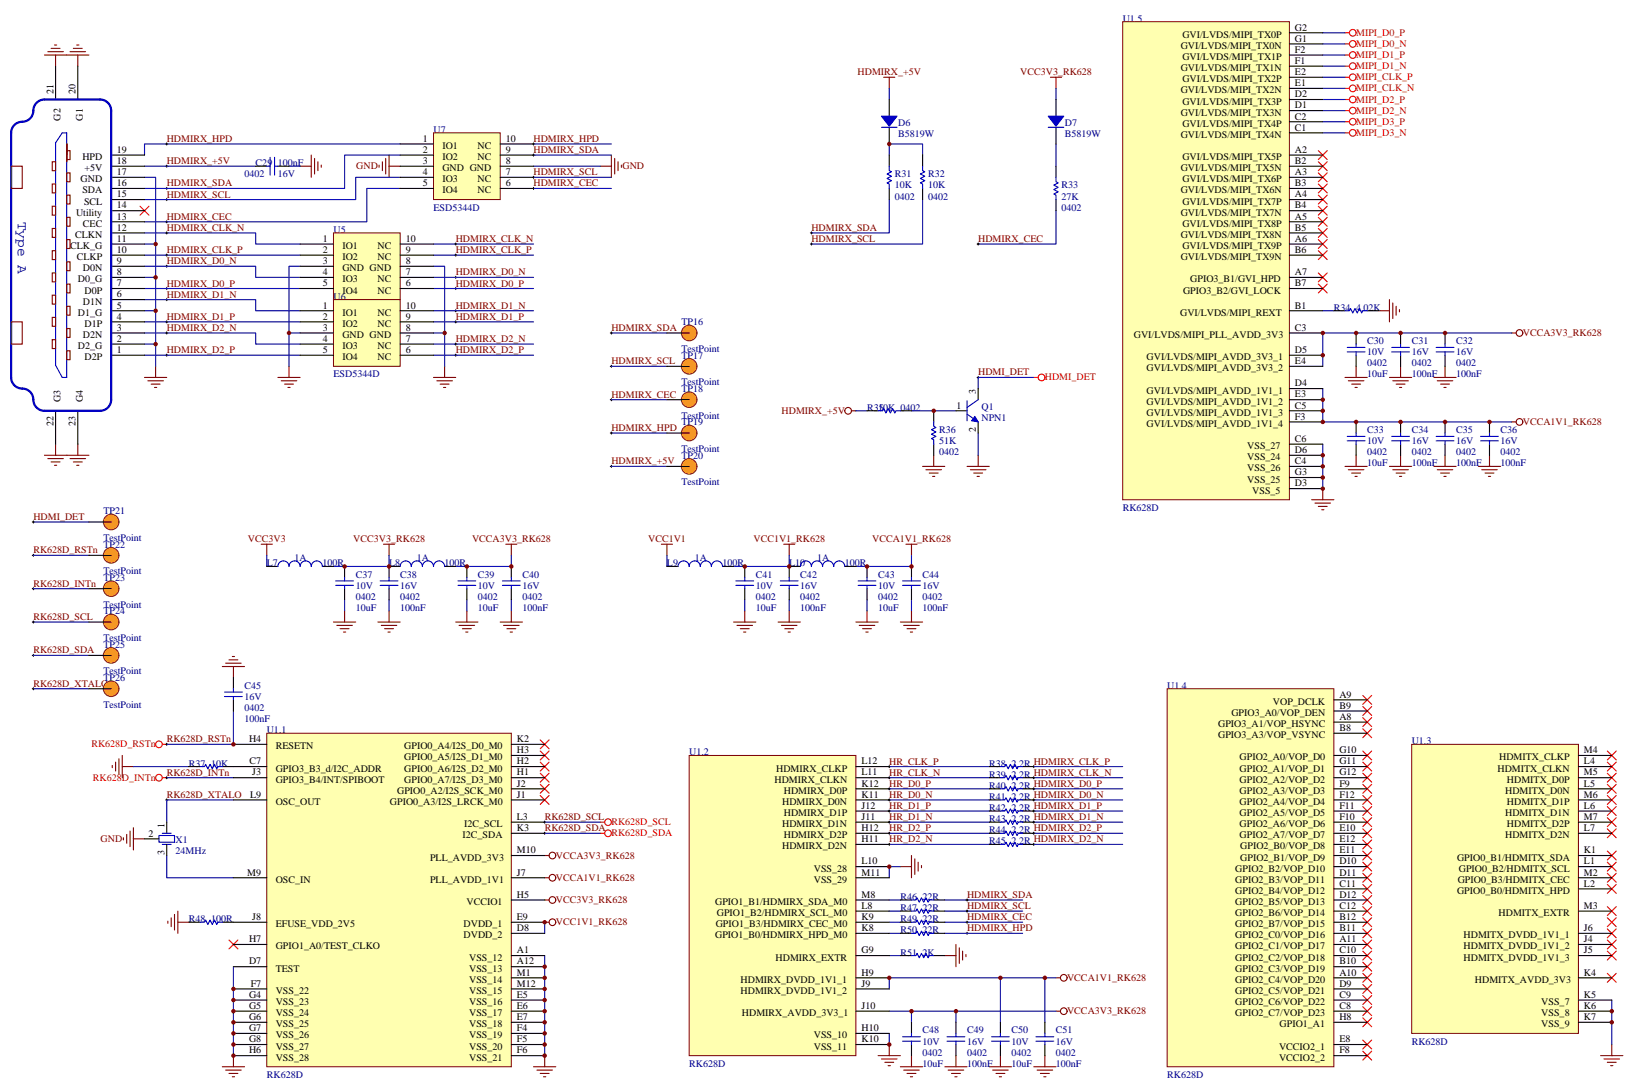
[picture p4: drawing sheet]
<svg xmlns="http://www.w3.org/2000/svg" width="519mm" height="346mm" viewBox="0 0 519 346" stroke-linecap="round" stroke-linejoin="round" font-family="sans-serif">
<defs><g id="words">
<text font-size="4.6" fill="#000080" x="5.6" y="70.4" transform="rotate(90 5.6 70.4)">Type A</text>
<g font-size="3.2" fill="#000080">
<text x="356.3" y="6.9">U1.5</text>
<text x="285" y="40">D6</text>
<text x="338" y="40">D7</text>
<text x="137.6" y="42.2">U7</text>
<text x="285" y="43.6">B5819W</text>
<text x="338" y="43.6">B5819W</text>
<text x="81.1" y="52.7">C29</text>
<text x="88.2" y="52.7">100nF</text>
<text x="77.6" y="56.3">0402</text>
<text x="88.2" y="56.3">16V</text>
<text x="284" y="59.8">10K</text>
<text x="284" y="56.3">R31</text>
<text x="294.6" y="59.8">10K</text>
<text x="294.6" y="56.3">R32</text>
<text x="336.9" y="59.8">R33</text>
<text x="284" y="63.3">0402</text>
<text x="294.6" y="63.3">0402</text>
<text x="336.9" y="63.3">27K</text>
<text x="137.6" y="66.9">ESD5344D</text>
<text x="336.9" y="66.9">0402</text>
<text x="105.8" y="73.9">U5</text>
<text x="105.8" y="95.1">U6</text>
<text x="105.8" y="98.6">ESD5344D</text>
<text x="423.3" y="98.6">R34</text>
<text x="430.4" y="98.6">4.02K</text>
<text x="216.3" y="103.2">TP16</text>
<text x="216.3" y="111.7">TestPoint</text>
<text x="216.3" y="113.8">TP17</text>
<text x="433.9" y="109.2">C30</text>
<text x="433.9" y="112.7">10V</text>
<text x="448" y="109.2">C31</text>
<text x="448" y="112.7">16V</text>
<text x="462.1" y="109.2">C32</text>
<text x="462.1" y="112.7">16V</text>
<text x="105.8" y="119.8">ESD5344D</text>
<text x="433.9" y="119.8">10uF</text>
<text x="433.9" y="116.2">0402</text>
<text x="448" y="119.8">100nF</text>
<text x="448" y="116.2">0402</text>
<text x="462.1" y="119.8">100nF</text>
<text x="462.1" y="116.2">0402</text>
<text x="216.3" y="122.2">TestPoint</text>
<text x="216.3" y="124.4">TP18</text>
<text x="275.2" y="130.4">R35</text>
<text x="278.7" y="130.4">10K 0402</text>
<text x="311.5" y="130">Q1</text>
<text x="216.3" y="132.8">TestPoint</text>
<text x="216.3" y="134.9">TP19</text>
<text x="298.1" y="137.4">R36</text>
<text x="311.5" y="133.5">NPN1</text>
<text x="433.9" y="137.4">C33</text>
<text x="448" y="137.4">C34</text>
<text x="462.1" y="137.4">C35</text>
<text x="476.2" y="137.4">C36</text>
<text x="216.3" y="143.4">TestPoint</text>
<text x="298.1" y="140.9">51K</text>
<text x="433.9" y="140.9">10V</text>
<text x="448" y="140.9">16V</text>
<text x="462.1" y="140.9">16V</text>
<text x="476.2" y="140.9">16V</text>
<text x="216.3" y="145.5">TP20</text>
<text x="298.1" y="144.5">0402</text>
<text x="433.9" y="148">10uF</text>
<text x="433.9" y="144.5">0402</text>
<text x="448" y="148">100nF</text>
<text x="448" y="144.5">0402</text>
<text x="462.1" y="148">100nF</text>
<text x="462.1" y="144.5">0402</text>
<text x="476.2" y="148">100nF</text>
<text x="476.2" y="144.5">0402</text>
<text x="216.3" y="154">TestPoint</text>
<text x="32.8" y="163.2">TP21</text>
<text x="356.3" y="162.1">RK628D</text>
<text x="32.8" y="173.7">TP22</text>
<text x="32.8" y="171.6">TestPoint</text>
<text x="84.7" y="179.7">L7</text>
<text x="93.5" y="178">1A</text>
<text x="102.3" y="179.7">100R</text>
<text x="123.5" y="179.7">L8</text>
<text x="132.3" y="178">1A</text>
<text x="141.1" y="179.7">100R</text>
<text x="211.7" y="179.7">L9</text>
<text x="220.5" y="178">1A</text>
<text x="229.3" y="179.7">100R</text>
<text x="250.5" y="179.7">L10</text>
<text x="259.3" y="178">1A</text>
<text x="268.1" y="179.7">100R</text>
<text x="32.8" y="182.2">TestPoint</text>
<text x="32.8" y="184.3">TP23</text>
<text x="112.9" y="183.3">C37</text>
<text x="127" y="183.3">C38</text>
<text x="151.7" y="183.3">C39</text>
<text x="165.8" y="183.3">C40</text>
<text x="239.9" y="183.3">C41</text>
<text x="254" y="183.3">C42</text>
<text x="278.7" y="183.3">C43</text>
<text x="292.8" y="183.3">C44</text>
<text x="112.9" y="190.3">0402</text>
<text x="112.9" y="186.8">10V</text>
<text x="127" y="190.3">0402</text>
<text x="127" y="186.8">16V</text>
<text x="151.7" y="190.3">0402</text>
<text x="151.7" y="186.8">10V</text>
<text x="165.8" y="190.3">0402</text>
<text x="165.8" y="186.8">16V</text>
<text x="239.9" y="190.3">0402</text>
<text x="239.9" y="186.8">10V</text>
<text x="254" y="190.3">0402</text>
<text x="254" y="186.8">16V</text>
<text x="278.7" y="190.3">0402</text>
<text x="278.7" y="186.8">10V</text>
<text x="292.8" y="190.3">0402</text>
<text x="292.8" y="186.8">16V</text>
<text x="32.8" y="192.8">TestPoint</text>
<text x="32.8" y="194.9">TP24</text>
<text x="112.9" y="193.9">10uF</text>
<text x="127" y="193.9">100nF</text>
<text x="151.7" y="193.9">10uF</text>
<text x="165.8" y="193.9">100nF</text>
<text x="239.9" y="193.9">10uF</text>
<text x="254" y="193.9">100nF</text>
<text x="278.7" y="193.9">10uF</text>
<text x="292.8" y="193.9">100nF</text>
<text x="32.8" y="203.4">TestPoint</text>
<text x="32.8" y="205.5">TP25</text>
<text x="32.8" y="214">TestPoint</text>
<text x="32.8" y="216.1">TP26</text>
<text x="77.6" y="218.5">C45</text>
<text x="370.4" y="218.5">U1.4</text>
<text x="32.8" y="224.5">TestPoint</text>
<text x="77.6" y="225.6">0402</text>
<text x="77.6" y="222.1">16V</text>
<text x="77.6" y="229.1">100nF</text>
<text x="84.7" y="232.7">U1.1</text>
<text x="218.7" y="239.7">U1.2</text>
<text x="448" y="236.2">U1.3</text>
<text x="60" y="243.2">R37</text>
<text x="67" y="243.2">10K</text>
<text x="314" y="243.2">R38</text>
<text x="321" y="243.2">2.2R HDMIRX_CLK_P</text>
<text x="314" y="246.8">R39</text>
<text x="314" y="250.3">R40</text>
<text x="321" y="246.8">2.2R HDMIRX_CLK_N</text>
<text x="321" y="250.3">2.2R HDMIRX_D0_P</text>
<text x="314" y="253.8">R41</text>
<text x="314" y="257.4">R42</text>
<text x="321" y="253.8">2.2R HDMIRX_D0_N</text>
<text x="321" y="257.4">2.2R HDMIRX_D1_P</text>
<text x="314" y="260.9">R43</text>
<text x="321" y="260.9">2.2R HDMIRX_D1_N</text>
<text x="55.7" y="267.6">X1</text>
<text x="314" y="264.4">R44</text>
<text x="314" y="267.9">R45</text>
<text x="321" y="264.4">2.2R HDMIRX_D2_P</text>
<text x="321" y="267.9">2.2R HDMIRX_D2_N</text>
<text x="55.7" y="271.1">24MHz</text>
<text x="285.8" y="285.6">R46</text>
<text x="292.8" y="285.6">22R</text>
<text x="60" y="292.6">R48</text>
<text x="67" y="292.6">100R</text>
<text x="285.8" y="289.1">R47</text>
<text x="285.8" y="292.6">R49</text>
<text x="292.8" y="289.1">22R</text>
<text x="292.8" y="292.6">22R</text>
<text x="285.8" y="296.2">R50</text>
<text x="292.8" y="296.2">22R</text>
<text x="285.8" y="303.2">R51</text>
<text x="292.8" y="303.2">2K</text>
<text x="292.8" y="327.9">C48</text>
<text x="306.9" y="327.9">C49</text>
<text x="321" y="327.9">C50</text>
<text x="335.1" y="327.9">C51</text>
<text x="292.8" y="335">0402</text>
<text x="292.8" y="331.4">10V</text>
<text x="306.9" y="335">0402</text>
<text x="306.9" y="331.4">16V</text>
<text x="321" y="335">0402</text>
<text x="321" y="331.4">10V</text>
<text x="335.1" y="335">0402</text>
<text x="335.1" y="331.4">16V</text>
<text x="448" y="331.4">RK628D</text>
<text x="218.7" y="338.5">RK628D</text>
<text x="292.8" y="338.5">10uF</text>
<text x="306.9" y="338.5">100nF</text>
<text x="321" y="338.5">10uF</text>
<text x="335.1" y="338.5">100nF</text>
<text x="84.7" y="342">RK628D</text>
<text x="370.4" y="342">RK628D</text>
</g>
<g font-size="3.2">
<text x="375.3" y="12">GVI/LVDS/MIPI_TX0P</text>
<text x="411" y="9.7">G2</text>
<text x="374.7" y="15.5">GVI/LVDS/MIPI_TX0N</text>
<text x="411" y="16.8">F2</text>
<text x="411" y="13.2">G1</text>
<text x="374.7" y="22.6">GVI/LVDS/MIPI_TX1N</text>
<text x="375.3" y="19.1">GVI/LVDS/MIPI_TX1P</text>
<text x="411" y="23.8">E2</text>
<text x="411" y="20.3">F1</text>
<text x="16.9" y="29.8" transform="rotate(-90 16.9 29.8)">21</text>
<text x="24" y="29.8" transform="rotate(-90 24 29.8)">20</text>
<text x="374.7" y="29.6">GVI/LVDS/MIPI_TX2N</text>
<text x="375.3" y="26.1">GVI/LVDS/MIPI_TX2P</text>
<text x="411" y="27.3">E1</text>
<text x="375.3" y="33.2">GVI/LVDS/MIPI_TX3P</text>
<text x="411" y="34.4">D1</text>
<text x="411" y="30.9">D2</text>
<text x="19.2" y="38.3" transform="rotate(-90 19.2 38.3)">G2</text>
<text x="26.3" y="38.3" transform="rotate(-90 26.3 38.3)">G1</text>
<text x="374.7" y="36.7">GVI/LVDS/MIPI_TX3N</text>
<text x="375.3" y="40.2">GVI/LVDS/MIPI_TX4P</text>
<text x="411" y="41.5">C1</text>
<text x="411" y="37.9">C2</text>
<text x="134.2" y="45">1</text>
<text x="140.4" y="47.3">IO1</text>
<text x="151.5" y="47.3">NC</text>
<text x="160.5" y="45">10</text>
<text x="374.7" y="43.7">GVI/LVDS/MIPI_TX4N</text>
<text x="26.1" y="50.8">HPD</text>
<text x="37" y="52">18</text>
<text x="37" y="48.5">19</text>
<text x="134.2" y="48.5">2</text>
<text x="134.2" y="52">3</text>
<text x="140.4" y="50.8">IO2</text>
<text x="151.5" y="50.8">NC</text>
<text x="160.5" y="52">8</text>
<text x="160.5" y="48.5">9</text>
<text x="375.3" y="50.8">GVI/LVDS/MIPI_TX5P</text>
<text x="411" y="48.5">A2</text>
<text x="411" y="52">B2</text>
<text x="25.6" y="57.9">GND</text>
<text x="26.8" y="54.3">+5V</text>
<text x="37" y="59.1">16</text>
<text x="37" y="55.6">17</text>
<text x="134.2" y="55.6">4</text>
<text x="134.2" y="59.1">5</text>
<text x="140.4" y="54.3">GND GND</text>
<text x="140.4" y="57.9">IO3</text>
<text x="151.5" y="57.9">NC</text>
<text x="160.5" y="59.1">6</text>
<text x="160.5" y="55.6">7</text>
<text x="374.7" y="54.3">GVI/LVDS/MIPI_TX5N</text>
<text x="375.3" y="57.9">GVI/LVDS/MIPI_TX6P</text>
<text x="411" y="55.6">A3</text>
<text x="411" y="59.1">B3</text>
<text x="26.1" y="61.4">SDA</text>
<text x="26.7" y="64.9">SCL</text>
<text x="37" y="62.6">15</text>
<text x="140.4" y="61.4">IO4</text>
<text x="151.5" y="61.4">NC</text>
<text x="374.7" y="61.4">GVI/LVDS/MIPI_TX6N</text>
<text x="375.3" y="64.9">GVI/LVDS/MIPI_TX7P</text>
<text x="411" y="62.6">A4</text>
<text x="24.1" y="68.4">Utility</text>
<text x="26.3" y="72">CEC</text>
<text x="37" y="69.7">13</text>
<text x="37" y="66.1">14</text>
<text x="374.7" y="68.4">GVI/LVDS/MIPI_TX7N</text>
<text x="375.3" y="72">GVI/LVDS/MIPI_TX8P</text>
<text x="411" y="69.7">A5</text>
<text x="411" y="66.1">B4</text>
<text x="23.9" y="75.5">CLKN</text>
<text x="37" y="76.7">11</text>
<text x="37" y="73.2">12</text>
<text x="102.5" y="76.7">1</text>
<text x="128.8" y="76.7">10</text>
<text x="374.7" y="75.5">GVI/LVDS/MIPI_TX8N</text>
<text x="411" y="76.7">A6</text>
<text x="411" y="73.2">B5</text>
<text x="22.3" y="79">CLK_G</text>
<text x="24.4" y="82.5">CLKP</text>
<text x="37" y="83.8">9</text>
<text x="37" y="80.3">10</text>
<text x="102.5" y="80.3">2</text>
<text x="102.5" y="83.8">3</text>
<text x="108.7" y="79">IO1</text>
<text x="108.7" y="82.5">IO2</text>
<text x="119.8" y="82.5">NC</text>
<text x="119.8" y="79">NC</text>
<text x="128.8" y="83.8">8</text>
<text x="128.8" y="80.3">9</text>
<text x="374.7" y="82.5">GVI/LVDS/MIPI_TX9N</text>
<text x="375.3" y="79">GVI/LVDS/MIPI_TX9P</text>
<text x="411" y="80.3">B6</text>
<text x="24.7" y="89.6">D0_G</text>
<text x="26.3" y="86.1">D0N</text>
<text x="37" y="87.3">8</text>
<text x="102.5" y="87.3">4</text>
<text x="108.7" y="86.1">GND GND</text>
<text x="108.7" y="89.6">IO3</text>
<text x="119.8" y="89.6">NC</text>
<text x="128.8" y="87.3">7</text>
<text x="377.8" y="89.6">GPIO3_B1/GVI_HPD</text>
<text x="411" y="87.3">A7</text>
<text x="26.8" y="93.1">D0P</text>
<text x="37" y="94.4">6</text>
<text x="37" y="90.8">7</text>
<text x="102.5" y="90.8">5</text>
<text x="108.7" y="93.1">IO4</text>
<text x="119.8" y="93.1">NC</text>
<text x="128.8" y="90.8">6</text>
<text x="375.5" y="93.1">GPIO3_B2/GVI_LOCK</text>
<text x="411" y="90.8">B7</text>
<text x="24.7" y="100.2">D1_G</text>
<text x="26.3" y="96.7">D1N</text>
<text x="37" y="101.4">4</text>
<text x="37" y="97.9">5</text>
<text x="102.5" y="97.9">1</text>
<text x="102.5" y="101.4">2</text>
<text x="108.7" y="100.2">IO1</text>
<text x="119.8" y="100.2">NC</text>
<text x="128.8" y="101.4">9</text>
<text x="128.8" y="97.9">10</text>
<text x="374.6" y="100.2">GVI/LVDS/MIPI_REXT</text>
<text x="411" y="97.9">B1</text>
<text x="26.3" y="107.2">D2N</text>
<text x="26.8" y="103.7">D1P</text>
<text x="37" y="105">3</text>
<text x="102.5" y="105">3</text>
<text x="108.7" y="103.7">IO2</text>
<text x="108.7" y="107.2">GND GND</text>
<text x="119.8" y="103.7">NC</text>
<text x="128.8" y="105">8</text>
<text x="359.9" y="107.2">GVI/LVDS/MIPI_PLL_AVDD_3V3</text>
<text x="411" y="105">C3</text>
<text x="24.7" y="110.8">D2_G</text>
<text x="37" y="112">1</text>
<text x="37" y="108.5">2</text>
<text x="102.5" y="108.5">4</text>
<text x="102.5" y="112">5</text>
<text x="108.7" y="110.8">IO3</text>
<text x="119.8" y="110.8">NC</text>
<text x="128.8" y="112">6</text>
<text x="128.8" y="108.5">7</text>
<text x="411" y="112">D5</text>
<text x="26.8" y="114.3">D2P</text>
<text x="108.7" y="114.3">IO4</text>
<text x="119.8" y="114.3">NC</text>
<text x="363.9" y="114.3">GVI/LVDS/MIPI_AVDD_3V3_1</text>
<text x="363.9" y="117.8">GVI/LVDS/MIPI_AVDD_3V3_2</text>
<text x="411" y="115.5">E4</text>
<text x="309.7" y="125.1" transform="rotate(-90 309.7 125.1)">3</text>
<text x="363.9" y="124.9">GVI/LVDS/MIPI_AVDD_1V1_1</text>
<text x="411" y="122.6">D4</text>
<text x="19.2" y="127.5" transform="rotate(-90 19.2 127.5)">G3</text>
<text x="26.3" y="127.5" transform="rotate(-90 26.3 127.5)">G4</text>
<text x="303.6" y="129.6">1</text>
<text x="363.9" y="131.9">GVI/LVDS/MIPI_AVDD_1V1_3</text>
<text x="363.9" y="128.4">GVI/LVDS/MIPI_AVDD_1V1_2</text>
<text x="411" y="129.6">C5</text>
<text x="411" y="126.1">E3</text>
<text x="16.9" y="135.3" transform="rotate(-90 16.9 135.3)">22</text>
<text x="24" y="135.3" transform="rotate(-90 24 135.3)">23</text>
<text x="309.7" y="137.2" transform="rotate(-90 309.7 137.2)">2</text>
<text x="363.9" y="135.5">GVI/LVDS/MIPI_AVDD_1V1_4</text>
<text x="411" y="133.2">F3</text>
<text x="395.9" y="142.5">VSS_27</text>
<text x="411" y="140.2">C6</text>
<text x="411" y="143.8">D6</text>
<text x="395.9" y="149.6">VSS_26</text>
<text x="395.9" y="146">VSS_24</text>
<text x="411" y="147.3">C4</text>
<text x="395.9" y="153.1">VSS_25</text>
<text x="411" y="154.3">D3</text>
<text x="411" y="150.8">G3</text>
<text x="397.4" y="156.6">VSS_5</text>
<text x="425.1" y="221.4">A9</text>
<text x="390.8" y="227.2">GPIO3_A0/VOP_DEN</text>
<text x="404" y="223.7">VOP_DCLK</text>
<text x="425.1" y="224.9">B9</text>
<text x="386.6" y="230.7">GPIO3_A1/VOP_HSYNC</text>
<text x="425.1" y="228.4">A8</text>
<text x="425.1" y="232">B8</text>
<text x="79" y="235.5">H4</text>
<text x="87.5" y="237.8">RESETN</text>
<text x="128.3" y="237.8">GPIO0_A4/I2S_D0_M0</text>
<text x="164" y="239">H3</text>
<text x="164" y="235.5">K2</text>
<text x="386.6" y="234.2">GPIO3_A3/VOP_VSYNC</text>
<text x="425.1" y="239">G10</text>
<text x="502.7" y="239">M4</text>
<text x="79.2" y="242.5">C7</text>
<text x="87.5" y="244.8">GPIO3_B3_d/I2C_ADDR</text>
<text x="128.3" y="244.8">GPIO0_A6/I2S_D2_M0</text>
<text x="128.3" y="241.3">GPIO0_A5/I2S_D1_M0</text>
<text x="164" y="242.5">H2</text>
<text x="246.3" y="244.8">HDMIRX_CLKP</text>
<text x="273.4" y="242.5">L12</text>
<text x="393.4" y="241.3">GPIO2_A0/VOP_D0</text>
<text x="393.4" y="244.8">GPIO2_A1/VOP_D1</text>
<text x="425.1" y="242.5">G11</text>
<text x="475.3" y="244.8">HDMITX_CLKN</text>
<text x="475.8" y="241.3">HDMITX_CLKP</text>
<text x="502.7" y="242.5">L4</text>
<text x="80.1" y="246.1">J3</text>
<text x="87.5" y="248.4">GPIO3_B4/INT/SPIBOOT</text>
<text x="126.1" y="251.9">GPIO0_A2/I2S_SCK_M0</text>
<text x="128.3" y="248.4">GPIO0_A7/I2S_D3_M0</text>
<text x="164" y="246.1">H1</text>
<text x="164" y="249.6">J2</text>
<text x="245.8" y="248.4">HDMIRX_CLKN</text>
<text x="248.8" y="251.9">HDMIRX_D0P</text>
<text x="273.4" y="249.6">K12</text>
<text x="273.4" y="246.1">L11</text>
<text x="393.4" y="251.9">GPIO2_A3/VOP_D3</text>
<text x="393.4" y="248.4">GPIO2_A2/VOP_D2</text>
<text x="425.1" y="249.6">F9</text>
<text x="425.1" y="246.1">G12</text>
<text x="477.7" y="251.9">HDMITX_D0N</text>
<text x="478.2" y="248.4">HDMITX_D0P</text>
<text x="502.7" y="249.6">L5</text>
<text x="502.7" y="246.1">M5</text>
<text x="79.4" y="253.1">L9</text>
<text x="87.5" y="255.4">OSC_OUT</text>
<text x="123.8" y="255.4">GPIO0_A3/I2S_LRCK_M0</text>
<text x="164" y="253.1">J1</text>
<text x="248.2" y="255.4">HDMIRX_D0N</text>
<text x="273.4" y="256.6">J12</text>
<text x="273.4" y="253.1">K11</text>
<text x="393.4" y="255.4">GPIO2_A4/VOP_D4</text>
<text x="425.1" y="256.6">F11</text>
<text x="425.1" y="253.1">F12</text>
<text x="478.2" y="255.4">HDMITX_D1P</text>
<text x="502.7" y="256.6">L6</text>
<text x="502.7" y="253.1">M6</text>
<text x="52.2" y="262.6" transform="rotate(-90 52.2 262.6)">1</text>
<text x="147.4" y="262.5">I2C_SCL</text>
<text x="164" y="263.7">K3</text>
<text x="164" y="260.2">L3</text>
<text x="248.2" y="262.5">HDMIRX_D1N</text>
<text x="248.8" y="258.9">HDMIRX_D1P</text>
<text x="273.4" y="263.7">H12</text>
<text x="273.4" y="260.2">J11</text>
<text x="393.4" y="262.5">GPIO2_A6/VOP_D6</text>
<text x="393.4" y="258.9">GPIO2_A5/VOP_D5</text>
<text x="425.1" y="263.7">E10</text>
<text x="425.1" y="260.2">F10</text>
<text x="477.7" y="258.9">HDMITX_D1N</text>
<text x="478.2" y="262.5">HDMITX_D2P</text>
<text x="502.7" y="263.7">L7</text>
<text x="502.7" y="260.2">M7</text>
<text x="47.1" y="265.5">2</text>
<text x="146.8" y="266">I2C_SDA</text>
<text x="248.2" y="269.5">HDMIRX_D2N</text>
<text x="248.8" y="266">HDMIRX_D2P</text>
<text x="273.4" y="267.2">H11</text>
<text x="393.4" y="266">GPIO2_A7/VOP_D7</text>
<text x="393.6" y="269.5">GPIO2_B0/VOP_D8</text>
<text x="425.1" y="267.2">E12</text>
<text x="477.7" y="266">HDMITX_D2N</text>
<text x="52.2" y="271.3" transform="rotate(-90 52.2 271.3)">3</text>
<text x="136.5" y="273">PLL_AVDD_3V3</text>
<text x="164" y="270.8">M10</text>
<text x="273.4" y="274.3">L10</text>
<text x="393.6" y="273">GPIO2_B1/VOP_D9</text>
<text x="425.1" y="274.3">D10</text>
<text x="425.1" y="270.8">E11</text>
<text x="462.4" y="273">GPIO0_B1/HDMITX_SDA</text>
<text x="502.7" y="270.8">K1</text>
<text x="502.7" y="274.3">L1</text>
<text x="78.5" y="277.8">M9</text>
<text x="87.5" y="280.1">OSC_IN</text>
<text x="136.5" y="280.1">PLL_AVDD_1V1</text>
<text x="164" y="277.8">J7</text>
<text x="258.3" y="276.6">VSS_28</text>
<text x="258.3" y="280.1">VSS_29</text>
<text x="273.4" y="277.8">M11</text>
<text x="392" y="276.6">GPIO2_B2/VOP_D10</text>
<text x="392" y="280.1">GPIO2_B3/VOP_D11</text>
<text x="425.1" y="281.3">C11</text>
<text x="425.1" y="277.8">D11</text>
<text x="462.6" y="280.1">GPIO0_B3/HDMITX_CEC</text>
<text x="463" y="276.6">GPIO0_B2/HDMITX_SCL</text>
<text x="502.7" y="281.3">L2</text>
<text x="502.7" y="277.8">M2</text>
<text x="148.1" y="287.2">VCCIO1</text>
<text x="164" y="284.9">H5</text>
<text x="227" y="287.2">GPIO1_B1/HDMIRX_SDA_M0</text>
<text x="273.4" y="284.9">M8</text>
<text x="392" y="283.6">GPIO2_B4/VOP_D12</text>
<text x="392" y="287.2">GPIO2_B5/VOP_D13</text>
<text x="425.1" y="284.9">D12</text>
<text x="462.4" y="283.6">GPIO0_B0/HDMITX_HPD</text>
<text x="80.1" y="291.9">J8</text>
<text x="164" y="291.9">E9</text>
<text x="227.5" y="290.7">GPIO1_B2/HDMIRX_SCL_M0</text>
<text x="273.4" y="291.9">K9</text>
<text x="273.4" y="288.4">L8</text>
<text x="392" y="290.7">GPIO2_B6/VOP_D14</text>
<text x="425.1" y="291.9">B12</text>
<text x="425.1" y="288.4">C12</text>
<text x="475.6" y="290.7">HDMITX_EXTR</text>
<text x="502.7" y="288.4">M3</text>
<text x="79" y="299">H7</text>
<text x="87.5" y="294.2">EFUSE_VDD_2V5</text>
<text x="147.1" y="297.7">DVDD_2</text>
<text x="147.1" y="294.2">DVDD_1</text>
<text x="164" y="295.5">D8</text>
<text x="227" y="297.7">GPIO1_B0/HDMIRX_HPD_M0</text>
<text x="227.2" y="294.2">GPIO1_B3/HDMIRX_CEC_M0</text>
<text x="273.4" y="295.5">K8</text>
<text x="392" y="297.7">GPIO2_C0/VOP_D16</text>
<text x="392" y="294.2">GPIO2_B7/VOP_D15</text>
<text x="425.1" y="299">A11</text>
<text x="425.1" y="295.5">B11</text>
<text x="464.5" y="297.7">HDMITX_DVDD_1V1_1</text>
<text x="502.7" y="299">J4</text>
<text x="502.7" y="295.5">J6</text>
<text x="87.5" y="301.3">GPIO1_A0/TEST_CLKO</text>
<text x="148.9" y="304.8">VSS_12</text>
<text x="164" y="302.5">A1</text>
<text x="246.1" y="304.8">HDMIRX_EXTR</text>
<text x="273.4" y="302.5">G9</text>
<text x="392" y="301.3">GPIO2_C1/VOP_D17</text>
<text x="392" y="304.8">GPIO2_C2/VOP_D18</text>
<text x="425.1" y="302.5">C10</text>
<text x="464.5" y="301.3">HDMITX_DVDD_1V1_2</text>
<text x="464.5" y="304.8">HDMITX_DVDD_1V1_3</text>
<text x="502.7" y="302.5">J5</text>
<text x="79" y="306">D7</text>
<text x="87.5" y="308.3">TEST</text>
<text x="148.9" y="308.3">VSS_13</text>
<text x="148.9" y="311.9">VSS_14</text>
<text x="164" y="306">A12</text>
<text x="164" y="309.6">M1</text>
<text x="235" y="311.9">HDMIRX_DVDD_1V1_1</text>
<text x="273.4" y="309.6">H9</text>
<text x="392" y="311.9">GPIO2_C4/VOP_D20</text>
<text x="392" y="308.3">GPIO2_C3/VOP_D19</text>
<text x="425.1" y="309.6">A10</text>
<text x="425.1" y="306">B10</text>
<text x="468.1" y="311.9">HDMITX_AVDD_3V3</text>
<text x="502.7" y="309.6">K4</text>
<text x="79" y="316.6">G4</text>
<text x="79.6" y="313.1">F7</text>
<text x="87.5" y="315.4">VSS_22</text>
<text x="148.9" y="315.4">VSS_15</text>
<text x="164" y="316.6">E5</text>
<text x="164" y="313.1">M12</text>
<text x="235" y="315.4">HDMIRX_DVDD_1V1_2</text>
<text x="273.4" y="313.1">J9</text>
<text x="392" y="315.4">GPIO2_C5/VOP_D21</text>
<text x="425.1" y="316.6">C9</text>
<text x="425.1" y="313.1">D9</text>
<text x="502.7" y="316.6">K5</text>
<text x="79" y="320.1">G5</text>
<text x="79" y="323.7">G6</text>
<text x="87.5" y="318.9">VSS_23</text>
<text x="87.5" y="322.4">VSS_24</text>
<text x="148.9" y="318.9">VSS_16</text>
<text x="148.9" y="322.4">VSS_17</text>
<text x="164" y="320.1">E6</text>
<text x="164" y="323.7">E7</text>
<text x="235.5" y="322.4">HDMIRX_AVDD_3V3_1</text>
<text x="273.4" y="320.1">J10</text>
<text x="392" y="322.4">GPIO2_C7/VOP_D23</text>
<text x="392" y="318.9">GPIO2_C6/VOP_D22</text>
<text x="425.1" y="320.1">C8</text>
<text x="425.1" y="323.7">H8</text>
<text x="489.2" y="318.9">VSS_7</text>
<text x="489.2" y="322.4">VSS_8</text>
<text x="502.7" y="320.1">K6</text>
<text x="502.7" y="323.7">K7</text>
<text x="79" y="327.2">G7</text>
<text x="87.5" y="326">VSS_25</text>
<text x="87.5" y="329.5">VSS_26</text>
<text x="148.9" y="326">VSS_18</text>
<text x="148.9" y="329.5">VSS_19</text>
<text x="164" y="327.2">F4</text>
<text x="258.3" y="329.5">VSS_10</text>
<text x="273.4" y="327.2">H10</text>
<text x="406.1" y="326">GPIO1_A1</text>
<text x="489.2" y="326">VSS_9</text>
<text x="79" y="330.7">G8</text>
<text x="79" y="334.3">H6</text>
<text x="87.5" y="333">VSS_27</text>
<text x="148.9" y="333">VSS_20</text>
<text x="164" y="330.7">F5</text>
<text x="164" y="334.3">F6</text>
<text x="258.3" y="333">VSS_11</text>
<text x="273.4" y="330.7">K10</text>
<text x="405.9" y="333">VCCIO2_1</text>
<text x="425.1" y="330.7">E8</text>
<text x="425.1" y="334.3">F8</text>
<text x="87.5" y="336.5">VSS_28</text>
<text x="148.9" y="336.5">VSS_21</text>
<text x="405.9" y="336.5">VCCIO2_2</text>
</g>
<g font-size="3.2" fill="#f00">
<text x="430.4" y="11.4">MIPI_D0_P</text>
<text x="430.4" y="14.9">MIPI_D0_N</text>
<text x="430.4" y="21.9">MIPI_D1_N</text>
<text x="430.4" y="18.4">MIPI_D1_P</text>
<text x="430.4" y="29">MIPI_CLK_N</text>
<text x="430.4" y="25.5">MIPI_CLK_P</text>
<text x="430.4" y="32.5">MIPI_D2_P</text>
<text x="430.4" y="36.1">MIPI_D2_N</text>
<text x="430.4" y="39.6">MIPI_D3_P</text>
<text x="430.4" y="43.1">MIPI_D3_N</text>
<text x="331.6" y="120.7">HDMI_DET</text>
<text x="29" y="237.1">RK628D_RSTn</text>
<text x="29.5" y="247.7">RK628D_INTn</text>
<text x="194" y="261.8">RK628D_SCL</text>
<text x="194" y="265.4">RK628D_SDA</text>
</g>
<g font-size="3.2" fill="#800000">
<text x="272.2" y="23.9">HDMIRX_+5V</text>
<text x="323.8" y="23.9">VCC3V3_RK628</text>
<text x="52.9" y="45">HDMIRX_HPD</text>
<text x="169.3" y="45">HDMIRX_HPD</text>
<text x="52.9" y="52.1">HDMIRX_+5V</text>
<text x="113.1" y="53.7">GND</text>
<text x="169.3" y="48.6">HDMIRX_SDA</text>
<text x="197.6" y="53.7">GND</text>
<text x="52.9" y="59.2">HDMIRX_SDA</text>
<text x="169.3" y="55.6">HDMIRX_SCL</text>
<text x="169.3" y="59.2">HDMIRX_CEC</text>
<text x="52.9" y="62.7">HDMIRX_SCL</text>
<text x="52.9" y="69.7">HDMIRX_CEC</text>
<text x="52.9" y="73.3">HDMIRX_CLK_N</text>
<text x="144.6" y="76.8">HDMIRX_CLK_N</text>
<text x="257.5" y="73.3">HDMIRX_SDA</text>
<text x="257.5" y="76.8">HDMIRX_SCL</text>
<text x="310.4" y="76.8">HDMIRX_CEC</text>
<text x="52.9" y="80.3">HDMIRX_CLK_P</text>
<text x="52.9" y="83.9">HDMIRX_D0_N</text>
<text x="144.6" y="80.3">HDMIRX_CLK_P</text>
<text x="144.6" y="87.4">HDMIRX_D0_N</text>
<text x="52.9" y="90.9">HDMIRX_D0_P</text>
<text x="52.9" y="94.4">HDMIRX_D1_N</text>
<text x="144.6" y="90.9">HDMIRX_D0_P</text>
<text x="52.9" y="101.5">HDMIRX_D1_P</text>
<text x="144.6" y="101.5">HDMIRX_D1_P</text>
<text x="144.6" y="98">HDMIRX_D1_N</text>
<text x="52.9" y="105">HDMIRX_D2_N</text>
<text x="194" y="105">HDMIRX_SDA</text>
<text x="483.3" y="106.6">VCCA3V3_RK628</text>
<text x="52.9" y="112.1">HDMIRX_D2_P</text>
<text x="144.6" y="112.1">HDMIRX_D2_P</text>
<text x="144.6" y="108.5">HDMIRX_D2_N</text>
<text x="194" y="115.6">HDMIRX_SCL</text>
<text x="310.4" y="119.1">HDMI_DET</text>
<text x="194" y="126.2">HDMIRX_CEC</text>
<text x="248" y="131.3">HDMIRX_+5V</text>
<text x="194" y="136.8">HDMIRX_HPD</text>
<text x="483.3" y="134.8">VCCA1V1_RK628</text>
<text x="194" y="147.4">HDMIRX_+5V</text>
<text x="10.6" y="165">HDMI_DET</text>
<text x="78.7" y="172">VCC3V3</text>
<text x="112.1" y="172">VCC3V3_RK628</text>
<text x="149.8" y="172">VCCA3V3_RK628</text>
<text x="205.7" y="172">VCC1V1</text>
<text x="239.1" y="172">VCC1V1_RK628</text>
<text x="276.8" y="172">VCCA1V1_RK628</text>
<text x="10.6" y="175.6">RK628D_RSTn</text>
<text x="10.6" y="186.2">RK628D_INTn</text>
<text x="10.6" y="196.7">RK628D_SCL</text>
<text x="10.6" y="207.3">RK628D_SDA</text>
<text x="10.6" y="217.9">RK628D_XTALO</text>
<text x="52.9" y="235.5">RK628D_RSTn</text>
<text x="282.2" y="242.6">HR_CLK_P</text>
<text x="52.9" y="246.1">RK628D_INTn</text>
<text x="282.2" y="246.1">HR_CLK_N</text>
<text x="282.2" y="249.7">HR_D0_P</text>
<text x="52.9" y="253.2">RK628D_XTALO</text>
<text x="282.2" y="253.2">HR_D0_N</text>
<text x="282.2" y="256.7">HR_D1_P</text>
<text x="172.9" y="260.2">RK628D_SCL</text>
<text x="172.9" y="263.8">RK628D_SDA</text>
<text x="282.2" y="260.2">HR_D1_N</text>
<text x="282.2" y="263.8">HR_D2_P</text>
<text x="31.9" y="267.1">GND</text>
<text x="282.2" y="267.3">HR_D2_N</text>
<text x="176.4" y="272.4">VCCA3V3_RK628</text>
<text x="176.4" y="279.5">VCCA1V1_RK628</text>
<text x="176.4" y="286.5">VCC3V3_RK628</text>
<text x="306.9" y="284.9">HDMIRX_SDA</text>
<text x="176.4" y="293.6">VCC1V1_RK628</text>
<text x="306.9" y="288.5">HDMIRX_SCL</text>
<text x="306.9" y="292">HDMIRX_CEC</text>
<text x="306.9" y="295.5">HDMIRX_HPD</text>
<text x="338.7" y="311.2">VCCA1V1_RK628</text>
<text x="338.7" y="321.8">VCCA3V3_RK628</text>
</g>
</g></defs>
<g fill="none" stroke="#f00" stroke-width=".35">
<path d="M426.9 13.9h1.4M426.9 10.4h1.4M426.9 17.5h1.4M426.9 28h1.4M426.9 24.5h1.4M426.9 21h1.4M426.9 35.1h1.4M426.9 31.6h1.4M426.9 38.6h1.4M430.4 28a1.06 1.06 0 0 0-1.5-.9 1.06 1.06 0 0 0-.3 1.7 1.06 1.06 0 0 0 1.7-.4l.1-.3M418.4 47.8l2.8 2.8M418.4 51.3l2.8 2.9"/>
<path d="M418.4 54.9l2.8 2.8M418.4 58.4l2.8 2.8M421.2 47.8l-2.8 2.8M421.2 51.3l-2.8 2.9M421.2 54.9l-2.8 2.8M421.2 58.4l-2.8 2.8M426.9 42.2h1.4M44.4 65.4l2.9 2.9M47.3 65.4l-2.9 2.9M418.4 61.9l2.8 2.8M418.4 65.4l2.8 2.9M418.4 69l2.8 2.8"/>
<path d="M418.4 72.5l2.8 2.8M418.4 76l2.8 2.8M418.4 79.6l2.8 2.8M421.2 61.9l-2.8 2.8M421.2 65.4l-2.8 2.9M421.2 69l-2.8 2.8M421.2 72.5l-2.8 2.8M421.2 76l-2.8 2.8M421.2 79.6l-2.8 2.8M418.4 90.1l2.8 2.9M418.4 86.6l2.8 2.8M421.2 90.1l-2.8 2.9"/>
<path d="M421.2 86.6l-2.8 2.8M328.1 119.8h1.4M51.5 236.2h1.4M171.4 234.8l2.9 2.8M171.4 238.3l2.9 2.8M174.3 234.8l-2.9 2.8M174.3 238.3l-2.9 2.8M432.5 238.3l2.8 2.8M432.5 231.2l2.8 2.9M432.5 227.7l2.8 2.8M432.5 224.2l2.8 2.8M432.5 220.7l2.8 2.8"/>
<path d="M435.3 238.3l-2.8 2.8M435.3 231.2l-2.8 2.9M435.3 227.7l-2.8 2.8M435.3 224.2l-2.8 2.8M435.3 220.7l-2.8 2.8M510.1 238.3l2.8 2.8M512.9 238.3l-2.8 2.8M51.5 246.8h1.4M171.4 241.8l2.9 2.9M171.4 248.9l2.9 2.8M171.4 245.4l2.9 2.8M171.4 252.4l2.9 2.8"/>
<path d="M174.3 241.8l-2.9 2.9M174.3 248.9l-2.9 2.8M174.3 245.4l-2.9 2.8M174.3 252.4l-2.9 2.8M432.5 259.5l2.8 2.8M432.5 255.9l2.8 2.9M432.5 252.4l2.8 2.8M432.5 248.9l2.8 2.8M432.5 245.4l2.8 2.8M432.5 241.8l2.8 2.9M435.3 259.5l-2.8 2.8M435.3 255.9l-2.8 2.9"/>
<path d="M435.3 252.4l-2.8 2.8M435.3 248.9l-2.8 2.8M435.3 245.4l-2.8 2.8M435.3 241.8l-2.8 2.9M510.1 259.5l2.8 2.8M510.1 255.9l2.8 2.9M510.1 252.4l2.8 2.8M510.1 248.9l2.8 2.8M510.1 245.4l2.8 2.8M510.1 241.8l2.8 2.9M512.9 252.4l-2.8 2.8M512.9 245.4l-2.8 2.8"/>
<path d="M512.9 241.8l-2.8 2.9M512.9 259.5l-2.8 2.8M512.9 255.9l-2.8 2.9M512.9 248.9l-2.8 2.8M190.5 260.9h1.4M190.5 264.4h1.4M194 264.4a1.06 1.06 0 0 0-1.5-1 1.06 1.06 0 0 0-.2 1.8 1.06 1.06 0 0 0 1.7-.5v-.3M432.5 277.1l2.8 2.8M432.5 273.6l2.8 2.8M432.5 270.1l2.8 2.8M432.5 266.5l2.8 2.8M432.5 263l2.8 2.8"/>
<path d="M435.3 277.1l-2.8 2.8M435.3 273.6l-2.8 2.8M435.3 270.1l-2.8 2.8M435.3 266.5l-2.8 2.8M435.3 263l-2.8 2.8M510.1 277.1l2.8 2.8M510.1 273.6l2.8 2.8M510.1 270.1l2.8 2.8M510.1 263l2.8 2.8M512.9 277.1l-2.8 2.8M512.9 273.6l-2.8 2.8M512.9 270.1l-2.8 2.8"/>
<path d="M512.9 263l-2.8 2.8M72.7 298.3l2.8 2.8M75.5 298.3l-2.8 2.8M432.5 298.3l2.8 2.8M432.5 294.7l2.8 2.9M432.5 291.2l2.8 2.8M432.5 287.7l2.8 2.8M432.5 284.2l2.8 2.8M432.5 280.6l2.8 2.9M435.3 298.3l-2.8 2.8M435.3 294.7l-2.8 2.9M435.3 291.2l-2.8 2.8"/>
<path d="M435.3 287.7l-2.8 2.8M435.3 284.2l-2.8 2.8M435.3 280.6l-2.8 2.9M510.1 298.3l2.8 2.8M510.1 294.7l2.8 2.9M510.1 291.2l2.8 2.8M510.1 287.7l2.8 2.8M510.1 280.6l2.8 2.9M512.9 298.3l-2.8 2.8M512.9 294.7l-2.8 2.9M512.9 291.2l-2.8 2.8M512.9 287.7l-2.8 2.8"/>
<path d="M512.9 280.6l-2.8 2.9M432.5 319.4l2.8 2.9M432.5 315.9l2.8 2.8M432.5 312.4l2.8 2.8M432.5 308.9l2.8 2.8M432.5 305.3l2.8 2.9M432.5 301.8l2.8 2.8M435.3 319.4l-2.8 2.9M435.3 315.9l-2.8 2.8M435.3 312.4l-2.8 2.8M435.3 308.9l-2.8 2.8M435.3 305.3l-2.8 2.9"/>
<path d="M435.3 301.8l-2.8 2.8M510.1 308.9l2.8 2.8M510.1 301.8l2.8 2.8M512.9 308.9l-2.8 2.8M512.9 301.8l-2.8 2.8M432.5 333.6l2.8 2.8M432.5 330l2.8 2.8M432.5 323l2.8 2.8M435.3 333.6l-2.8 2.8M435.3 330l-2.8 2.8M435.3 323l-2.8 2.8"/>
<circle cx="429.3" cy="10.4" r="1.06"/>
<circle cx="429.3" cy="17.5" r="1.06"/>
<circle cx="429.3" cy="13.9" r="1.06"/>
<circle cx="429.3" cy="31.6" r="1.06"/>
<circle cx="429.3" cy="35.1" r="1.06"/>
<circle cx="429.3" cy="38.6" r="1.06"/>
<circle cx="429.3" cy="24.5" r="1.06"/>
<circle cx="429.3" cy="21" r="1.06"/>
<circle cx="429.3" cy="42.2" r="1.06"/>
<circle cx="330.6" cy="119.8" r="1.06"/>
<circle cx="50.4" cy="236.2" r="1.06"/>
<circle cx="50.4" cy="246.8" r="1.06"/>
<circle cx="193" cy="260.9" r="1.06"/>
</g>
<g fill="none" stroke="#800000" stroke-width=".35">
<path d="M14.1 17.5h14.1M15.2 16.4h4.9M16.2 15.3h2.8M17.3 14.3h.7M17.6 17.5v3.5M22.2 16.4h5M23.3 15.3h2.8M24.3 14.3h.7M24.7 17.5v3.5M280.5 24.5h3.5M282.2 24.5v3.5M333.4 24.5h3.5"/>
<path d="M335.1 24.5v3.5M95.2 52.7h3.6M98.8 49.2v7.1M99.8 50.3v4.9M100.9 51.3v2.9M102 52.4v.7M120.3 52.4v.7M121.4 51.3v2.9M122.4 50.3v4.9M123.5 52.7h3.5M123.5 49.2v7.1M190.5 52.7h3.5"/>
<path d="M194 49.2v7.1M195.1 50.3v4.9M196.1 51.3v2.9M197.2 52.4v.7M437.4 98.6h3.6M441 95.1v7M442 96.1v5M443.1 97.2v2.8M444.1 98.2v.8M45.9 119.8h7M49.4 116.2v3.6M88.2 119.8h7"/>
<path d="M91.7 116.2v3.6M137.6 119.8h7M141.1 116.2v3.6M426.9 119.8h7M430.4 116.2v3.6M441 119.8h7M444.5 116.2v3.6M455.1 119.8h7M458.6 116.2v3.6M479.8 105.7h1.4M46.9 120.8h5M48 121.9h2.8"/>
<path d="M49 122.9h.7M89.3 120.8h4.9M90.3 121.9h2.8M91.4 122.9h.7M138.6 120.8h5M139.7 121.9h2.8M140.8 122.9h.7M270.2 130.4h1.4M427.9 120.8h5M429 121.9h2.8M430 122.9h.7M442 120.8h5"/>
<path d="M443.1 121.9h2.8M444.1 122.9h.8M456.1 120.8h5M457.2 121.9h2.8M458.3 122.9h.7M479.8 133.9h1.4M14.1 144.5h14.1M15.2 145.5h4.9M16.2 146.6h2.8M17.3 147.6h.7M17.6 140.9v3.6M22.2 145.5h5"/>
<path d="M23.3 146.6h2.8M24.3 147.6h.7M24.7 140.9v3.6M292.8 148h7.1M293.9 149h4.9M294.9 150.1h2.8M296 151.2h.7M296.3 144.5v3.5M306.9 148h7.1M308 149h4.9M309 150.1h2.9M310.1 151.2h.7"/>
<path d="M310.4 144.5v3.5M416.3 158.6h7M417.3 159.6h5M419.8 155v3.6M426.9 148h7M427.9 149h5M429 150.1h2.8M430 151.2h.7M430.4 144.5v3.5M441 148h7M442 149h5M443.1 150.1h2.8"/>
<path d="M444.1 151.2h.8M444.5 144.5v3.5M455.1 148h7M456.1 149h5M457.2 150.1h2.8M458.3 151.2h.7M458.6 144.5v3.5M469.2 148h7M470.3 149h4.9M471.3 150.1h2.8M472.4 151.2h.7M472.7 144.5v3.5"/>
<path d="M82.9 172.7h3.5M84.7 172.7v3.5M121.7 172.7h3.5M123.5 172.7v3.5M160.5 172.7h3.5M162.3 172.7v3.5M209.9 172.7h3.5M211.7 172.7v3.5M248.7 172.7h3.5M250.5 172.7v3.5M287.5 172.7h3.5M289.3 172.7v3.5"/>
<path d="M418.4 160.7h2.8M419.5 161.7h.7M105.8 197.4h7.1M106.9 198.4h4.9M107.9 199.5h2.9M109.4 193.9v3.5M119.9 197.4h7.1M121 198.4h4.9M122.1 199.5h2.8M123.5 193.9v3.5M144.6 197.4h7.1M145.7 198.4h4.9"/>
<path d="M146.8 199.5h2.8M148.2 193.9v3.5M158.7 197.4h7.1M159.8 198.4h4.9M160.9 199.5h2.8M162.3 193.9v3.5M232.8 197.4h7.1M233.9 198.4h4.9M234.9 199.5h2.9M236.4 193.9v3.5M246.9 197.4h7.1M248 198.4h4.9"/>
<path d="M249.1 199.5h2.8M250.5 193.9v3.5M271.6 197.4h7.1M272.7 198.4h4.9M273.8 199.5h2.8M275.2 193.9v3.5M285.8 197.4h7M286.8 198.4h4.9M287.9 199.5h2.8M289.3 193.9v3.5M70.6 211.5h7M71.6 210.4h5"/>
<path d="M72.7 209.4h2.8M73.7 208.3h.7M74.1 211.5v3.5M109 200.6h.7M123.1 200.6h.7M147.8 200.6h.7M161.9 200.6h.7M236 200.6h.7M250.1 200.6h.7M274.8 200.6h.7M288.9 200.6h.7M38.8 239.7v7.1"/>
<path d="M35.6 242.9v.7M36.7 241.8v2.9M37.7 240.8v4.9M38.8 243.2h3.5M39.2 265.8v.7M40.2 264.8v2.8M41.3 263.7v4.9M42.3 266.2h3.6M42.3 262.6v7.1M172.9 278.5h1.4M172.9 271.5h1.4M285.8 275h3.5"/>
<path d="M289.3 271.5v7M290.3 272.5v5M291.4 273.6v2.8M292.5 274.6v.7M53.3 292.3v.7M54.3 291.2v2.8M55.4 290.2v4.9M56.4 292.6h3.6M56.4 289.1v7.1M172.9 292.6h1.4M172.9 285.6h1.4M303.4 299.7v7"/>
<path d="M299.9 303.2h3.5M304.4 300.7v5M305.5 301.8v2.8M306.6 302.9v.7M335.1 310.3h1.4M338.7 310.3a1.06 1.06 0 0 0-1.5-1 1.06 1.06 0 0 0-.3 1.8 1.06 1.06 0 0 0 1.7-.5l.1-.3M70.6 338.5h7M71.6 339.5h5M74.1 335v3.5M169.3 338.5h7.1M170.4 339.5h4.9M172.9 335v3.5"/>
<path d="M278.7 335h7.1M279.8 336h4.9M280.8 337.1h2.8M281.9 338.1h.7M282.2 331.4v3.6M285.8 338.5h7M286.8 339.5h4.9M289.3 335v3.5M299.9 338.5h7M300.9 339.5h5M303.4 335v3.5M314 338.5h7"/>
<path d="M315 339.5h5M317.5 335v3.5M328.1 338.5h7M329.1 339.5h5M331.6 335v3.5M335.1 320.9h1.4M508 335h7.1M509.1 336h4.9M510.1 337.1h2.8M511.2 338.1h.7M511.5 331.4v3.6M72.7 340.6h2.8"/>
<path d="M73.7 341.7h.7M171.4 340.6h2.9M172.5 341.7h.7M287.9 340.6h2.8M288.9 341.7h.7M302 340.6h2.8M303 341.7h.7M316.1 340.6h2.8M317.1 341.7h.8M330.2 340.6h2.8M331.3 341.7h.7"/>
<circle cx="482.2" cy="105.7" r="1.06"/>
<circle cx="269.2" cy="130.4" r="1.06"/>
<circle cx="482.2" cy="133.9" r="1.06"/>
<circle cx="175.3" cy="278.5" r="1.06"/>
<circle cx="175.3" cy="271.5" r="1.06"/>
<circle cx="175.3" cy="285.6" r="1.06"/>
<circle cx="175.3" cy="292.6" r="1.06"/>
<circle cx="337.6" cy="320.9" r="1.06"/>
</g>
<g fill="none" stroke="#000" stroke-width=".32">
<path d="M52.6 59.8h.7M52.6 45.7h.7M52.6 52.7h.7M52.9 45.3v.7M52.9 52.4v.7M52.9 59.4v.7M169 59.8h.7M169 45.7h.7M169 49.2h.7M169 56.3h.7M169.3 45.3v.7M169.3 48.9v.7"/>
<path d="M169.3 55.9v.7M169.3 59.4v.7M52.6 73.9h.7M52.6 63.3h.7M52.6 70.4h.7M52.9 63v.7M52.9 70v.7M52.9 73.6v.7M144.3 77.4h.7M144.6 77.1v.7M257.2 73.9h.7M257.2 77.4h.7"/>
<path d="M257.5 73.6v.7M257.5 77.1v.7M310.1 77.4h.7M310.4 77.1v.7M52.6 81h.7M52.6 91.5h.7M52.6 84.5h.7M52.6 95.1h.7M52.9 80.6v.7M52.9 84.1v.7M52.9 91.2v.7M52.9 94.7v.7"/>
<path d="M144.3 81h.7M144.3 91.5h.7M144.3 88h.7M144.3 98.6h.7M144.6 80.6v.7M144.6 87.7v.7M144.6 91.2v.7M144.6 98.2v.8M52.6 102.1h.7M52.6 112.7h.7M52.6 105.7h.7M52.9 101.8v.7"/>
<path d="M52.9 105.3v.7M52.9 112.4v.7M144.3 102.1h.7M144.3 112.7h.7M144.3 109.2h.7M144.6 101.8v.7M144.6 108.8v.7M144.6 112.4v.7M193.7 105.7h.7M193.7 116.2h.7M194 105.3v.7M194 115.9v.7"/>
<path d="M310.1 119.8h.7M310.4 119.4v.7M193.7 126.8h.7M193.7 137.4h.7M194 126.5v.7M194 137.1v.7M193.7 148h.7M194 147.6v.7M10.2 176.2h.7M10.2 165.6h.7M10.6 165.3v.7M10.6 175.9v.7"/>
<path d="M10.2 186.8h.7M10.2 197.4h.7M10.6 186.4v.7M10.6 197v.7M10.2 208h.7M10.2 218.5h.7M10.6 207.6v.7M10.6 218.2v.7M52.6 236.2h.7M52.9 235.8v.7M52.6 246.8h.7M52.6 253.8h.7"/>
<path d="M52.9 246.4v.7M52.9 253.5v.7M281.9 246.8h.7M281.9 253.8h.7M281.9 243.2h.7M281.9 250.3h.7M281.9 257.4h.7M282.2 242.9v.7M282.2 246.4v.7M282.2 249.9v.7M282.2 253.5v.7M282.2 257v.7"/>
<path d="M327.7 246.8h.7M327.7 253.8h.7M327.7 243.2h.7M327.7 250.3h.7M327.7 257.4h.7M328.1 242.9v.7M328.1 246.4v.7M328.1 249.9v.7M328.1 253.5v.7M328.1 257v.7M172.5 260.9h.7M172.5 264.4h.7"/>
<path d="M172.9 260.5v.7M172.9 264.1v.7M281.9 260.9h.7M281.9 264.4h.7M281.9 267.9h.7M282.2 260.5v.7M282.2 264.1v.7M282.2 267.6v.7M327.7 260.9h.7M327.7 264.4h.7M327.7 267.9h.7M328.1 260.5v.7"/>
<path d="M328.1 264.1v.7M328.1 267.6v.7M306.6 285.6h.7M306.6 289.1h.7M306.6 292.6h.7M306.6 296.2h.7M306.9 285.2v.7M306.9 288.7v.8M306.9 292.3v.7M306.9 295.8v.7"/>
</g>
<g fill="none" stroke="#000080" stroke-width=".35">
<path d="M419.8 17.5h7.1M419.8 13.9h7.1M419.8 10.4h7.1M282.2 28v3.6M335.1 28v3.6M419.8 38.6h7.1M419.8 35.1h7.1M419.8 31.6h7.1M419.8 28h7.1M419.8 24.5h7.1M419.8 21h7.1M45.9 56.3h3.5v59.9"/>
<path d="M45.9 52.7h35.2M91.7 52.7h3.5M127 45.7h-81.1v3.5M127 49.2h-17.6v10.6h-63.5M127 56.3h-14.1v7h-67M127 59.8h-10.6v10.6h-70.5M169.3 52.7h21.2M169.3 45.7h24.7M169.3 49.2h24.7M169.3 56.3h24.7M169.3 59.8h24.7M282.2 49.2v-3.5h10.6v3.5"/>
<path d="M335.1 45.7v7M419.8 42.2h7.1M45.9 73.9h35.2v3.5h14.1M45.9 77.4h3.5M137.6 77.4h31.7M282.2 63.3v10.6h-24.7M292.8 63.3v14.1h-35.3M335.1 66.9v10.5h-24.7M45.9 95.1h35.2v3.5h14.1M45.9 84.5h35.2v3.5h14.1M45.9 98.6h3.5M45.9 88h3.5"/>
<path d="M45.9 91.5h49.3M45.9 81h49.3M95.2 84.5h-3.5v31.7M137.6 84.5h3.5v21.2M137.6 98.6h31.7M137.6 88h31.7M137.6 91.5h31.7M137.6 81h31.7M419.8 98.6h3.5M45.9 105.7h35.2v3.5h14.1M45.9 109.2h3.5M45.9 112.7h49.3"/>
<path d="M45.9 102.1h49.3M91.7 105.7h3.5M137.6 105.7h3.5v10.5M137.6 109.2h31.7M137.6 112.7h31.7M137.6 102.1h31.7M194 105.7h17.7M194 116.2h17.7M328.1 119.8h-17.7v3.5M479.8 105.7h-60v10.5M194 126.8h17.7M194 137.4h17.7"/>
<path d="M271.6 130.4h3.6M289.3 130.4h14.1M310.4 137.4v7.1M419.8 123.3v10.6h60M194 148h17.7M419.8 140.9v14.1M10.6 176.2h17.6M10.6 165.6h17.6M84.7 176.2v3.5M123.5 176.2v3.5h-17.7M162.3 176.2v3.5h-17.7M211.7 176.2v3.5"/>
<path d="M250.5 176.2v3.5h-17.7M289.3 176.2v3.5h-17.7M10.6 186.8h17.6M10.6 197.4h17.6M109.4 190.3v3.6M123.5 190.3v3.6M148.2 190.3v3.6M162.3 190.3v3.6M236.4 190.3v3.6M250.5 190.3v3.6M275.2 190.3v3.6M289.3 190.3v3.6"/>
<path d="M10.6 208h17.6M10.6 218.5h17.6M74.1 225.6v10.6h-21.2M42.3 243.2h17.7M52.9 246.8h21.2M74.1 253.8h-21.2v7.1M282.2 246.8h31.8M282.2 243.2h31.8M282.2 257.4h31.8M282.2 253.8h31.8M282.2 250.3h31.8M328.1 246.8h28.2"/>
<path d="M328.1 243.2h28.2M328.1 257.4h28.2M328.1 253.8h28.2M328.1 250.3h28.2M52.9 271.5v7h21.2M172.9 264.4h17.6M172.9 260.9h17.6M282.2 264.4h31.8M282.2 260.9h31.8M282.2 267.9h31.8M285.8 275h-3.6v3.5M328.1 264.4h28.2"/>
<path d="M328.1 260.9h28.2M328.1 267.9h28.2M172.9 292.6v3.6M282.2 296.2h3.6M282.2 292.6h3.6M282.2 289.1h3.6M282.2 285.6h3.6M299.9 296.2h24.7M299.9 292.6h24.7M299.9 289.1h24.7M299.9 285.6h24.7M74.1 306.7v28.3"/>
<path d="M172.9 303.2v31.8M282.2 303.2h3.6M317.5 310.3v14.1M331.6 310.3v14.1M335.1 310.3h-52.9v3.5M511.5 317.3v14.1M282.2 320.9h52.9M282.2 327.9v3.5M289.3 320.9v3.5M303.4 320.9v3.5"/>
</g>
<path d="M84.7 232.7h77.6v105.8h-77.6z" fill="#ffffb0" stroke="#800000" stroke-width=".32"/>
<g fill="none" stroke="#000" stroke-width=".35">
<path d="M74.1 236.2h10.6M162.3 239.7h10.6M162.3 236.2h10.6M74.1 243.2h10.6M74.1 246.8h10.6M74.1 253.8h10.6M162.3 243.2h10.6M162.3 246.8h10.6M162.3 253.8h10.6M162.3 250.3h10.6M74.1 278.5h10.6M162.3 278.5h10.6"/>
<path d="M162.3 264.4h10.6M162.3 260.9h10.6M162.3 271.5h10.6M74.1 292.6h10.6M74.1 299.7h10.6M162.3 296.2h10.6M162.3 292.6h10.6M162.3 285.6h10.6M74.1 306.7h10.6M74.1 317.3h10.6M74.1 313.8h10.6M162.3 303.2h10.6"/>
<path d="M162.3 306.7h10.6M162.3 317.3h10.6M162.3 313.8h10.6M162.3 310.3h10.6M74.1 320.9h10.6M74.1 324.4h10.6M74.1 327.9h10.6M74.1 331.4h10.6M74.1 335h10.6M162.3 320.9h10.6M162.3 324.4h10.6M162.3 327.9h10.6"/>
<path d="M162.3 331.4h10.6M162.3 335h10.6"/>
</g>
<path d="M218.7 239.7h52.9v95.3h-52.9z" fill="#ffffb0" stroke="#800000" stroke-width=".32"/>
<g fill="none" stroke="#000" stroke-width=".35">
<path d="M271.6 257.4h10.6M271.6 253.8h10.6M271.6 250.3h10.6M271.6 246.8h10.6M271.6 243.2h10.6M271.6 267.9h10.6M271.6 264.4h10.6M271.6 260.9h10.6M271.6 275h10.6M271.6 278.5h10.6M271.6 296.2h10.6M271.6 292.6h10.6"/>
<path d="M271.6 289.1h10.6M271.6 285.6h10.6M271.6 303.2h10.6M271.6 310.3h10.6M271.6 313.8h10.6M271.6 320.9h10.6M271.6 327.9h10.6M271.6 331.4h10.6"/>
</g>
<path d="M448 236.2h52.9v91.7h-52.9z" fill="#ffffb0" stroke="#800000" stroke-width=".32"/>
<g fill="none" stroke="#000" stroke-width=".35">
<path d="M500.9 239.7h10.6M500.9 243.2h10.6M500.9 250.3h10.6M500.9 257.4h10.6M500.9 246.8h10.6M500.9 253.8h10.6M500.9 271.5h10.6M500.9 275h10.6M500.9 264.4h10.6M500.9 278.5h10.6M500.9 260.9h10.6M500.9 282h10.6"/>
<path d="M500.9 289.1h10.6M500.9 299.7h10.6M500.9 296.2h10.6M500.9 303.2h10.6M500.9 310.3h10.6M500.9 317.3h10.6M500.9 320.9h10.6M500.9 324.4h10.6"/>
</g>
<path d="M370.4 218.5h52.9v120h-52.9z" fill="#ffffb0" stroke="#800000" stroke-width=".32"/>
<g fill="none" stroke="#000" stroke-width=".35">
<path d="M423.3 229.1h10.6M423.3 222.1h10.6M423.3 232.7h10.6M423.3 225.6h10.6M423.3 239.7h10.6M423.3 250.3h10.6M423.3 257.4h10.6M423.3 253.8h10.6M423.3 243.2h10.6M423.3 246.8h10.6M423.3 275h10.6M423.3 278.5h10.6"/>
<path d="M423.3 264.4h10.6M423.3 271.5h10.6M423.3 267.9h10.6M423.3 260.9h10.6M423.3 299.7h10.6M423.3 296.2h10.6M423.3 292.6h10.6M423.3 282h10.6M423.3 289.1h10.6M423.3 285.6h10.6M423.3 310.3h10.6M423.3 306.7h10.6"/>
<path d="M423.3 317.3h10.6M423.3 303.2h10.6M423.3 313.8h10.6M423.3 320.9h10.6M423.3 324.4h10.6M423.3 331.4h10.6M423.3 335h10.6"/>
</g>
<path d="M356.3 6.9h52.9v151.7h-52.9z" fill="#ffffb0" stroke="#800000" stroke-width=".32"/>
<g fill="none" stroke="#000" stroke-width=".35">
<path d="M409.2 17.5h10.6M409.2 13.9h10.6M409.2 10.4h10.6M17.6 21v10.6M24.7 21v10.6M409.2 38.6h10.6M409.2 35.1h10.6M409.2 31.6h10.6M409.2 28h10.6M409.2 24.5h10.6M409.2 21h10.6M35.3 49.2h10.6"/>
<path d="M35.3 56.3h10.6M35.3 52.7h10.6M35.3 59.8h10.6M409.2 49.2h10.6M409.2 56.3h10.6M409.2 52.7h10.6M409.2 59.8h10.6M409.2 42.2h10.6M35.3 63.3h10.6M35.3 70.4h10.6M35.3 77.4h10.6M35.3 66.9h10.6"/>
<path d="M35.3 73.9h10.6M409.2 63.3h10.6M409.2 70.4h10.6M409.2 77.4h10.6M409.2 66.9h10.6M409.2 73.9h10.6M35.3 98.6h10.6M35.3 81h10.6M35.3 88h10.6M35.3 91.5h10.6M35.3 95.1h10.6M35.3 84.5h10.6"/>
<path d="M409.2 98.6h10.6M409.2 81h10.6M409.2 88h10.6M409.2 91.5h10.6M423.3 98.6h3.6M433.9 98.6h3.5M35.3 105.7h10.6M35.3 112.7h10.6M35.3 109.2h10.6M35.3 102.1h10.6M409.2 105.7h10.6M409.2 112.7h10.6"/>
<path d="M409.2 116.2h10.6M430.4 105.7v3.5M430.4 112.7v3.5M444.5 105.7v3.5M444.5 112.7v3.5M458.6 105.7v3.5M458.6 112.7v3.5M17.6 130.4v10.5M24.7 130.4v10.5M409.2 130.4h10.6M409.2 123.3h10.6M409.2 126.8h10.6"/>
<path d="M409.2 133.9h10.6M430.4 133.9v3.5M444.5 133.9v3.5M458.6 133.9v3.5M472.7 133.9v3.5M409.2 148h10.6M409.2 140.9h10.6M409.2 155h10.6M409.2 144.5h10.6M409.2 151.5h10.6M430.4 140.9v3.6M444.5 140.9v3.6"/>
<path d="M458.6 140.9v3.6M472.7 140.9v3.6M74.1 215v3.5M74.1 222.1v3.5M60 243.2h3.5M70.6 243.2h3.5M314 243.2h3.5M314 246.8h3.5M314 250.3h3.5M314 253.8h3.5M314 257.4h3.5M324.6 243.2h3.5"/>
<path d="M324.6 246.8h3.5M324.6 250.3h3.5M324.6 253.8h3.5M324.6 257.4h3.5M314 260.9h3.5M314 264.4h3.5M314 267.9h3.5M324.6 260.9h3.5M324.6 264.4h3.5M324.6 267.9h3.5M60 292.6h3.5M70.6 292.6h3.5"/>
<path d="M285.8 285.6h3.5M285.8 289.1h3.5M285.8 292.6h3.5M285.8 296.2h3.5M296.3 285.6h3.6M296.3 289.1h3.6M296.3 292.6h3.6M296.3 296.2h3.6M285.8 303.2h3.5M296.3 303.2h3.6M289.3 324.4v3.5M289.3 331.4v3.6"/>
<path d="M303.4 324.4v3.5M303.4 331.4v3.6M317.5 324.4v3.5M317.5 331.4v3.6M331.6 324.4v3.5M331.6 331.4v3.6"/>
</g>
<g fill="none" stroke="#00f" stroke-width=".35">
<path d="M19.8 42.2h1.4v77.6h-1.4l-2.2-3.9v-70.6zM426.9 98.6h1.4l.3-.7 .7 1.4 .7-1.4 .7 1.4 .7-1.4 .8 1.4 .3-.7h1.4M427.6 110.2h5.6M427.6 111.7h5.6M430.4 109.2v1M430.4 111.7v1M441.7 110.2h5.6M441.7 111.7h5.6M444.5 109.2v1M444.5 111.7v1M455.8 110.2h5.6M455.8 111.7h5.6"/>
<path d="M458.6 109.2v1M458.6 111.7v1M427.6 138.5h5.6M427.6 139.9h5.6M430.4 137.4v1.1M430.4 139.9v1M441.7 138.5h5.6M441.7 139.9h5.6M444.5 137.4v1.1M444.5 139.9v1M455.8 138.5h5.6M455.8 139.9h5.6"/>
<path d="M458.6 137.4v1.1M458.6 139.9v1M469.9 138.5h5.6M469.9 139.9h5.6M472.7 137.4v1.1M472.7 139.9v1M71.3 219.6h5.6M74.1 218.5v1.1M71.3 221h5.6M74.1 221v1.1M63.5 243.2h1.4l.4-.7 .7 1.4 .7-1.4 .7 1.4 .7-1.4 .7 1.4 .3-.7h1.5M317.5 243.2h1.4l.4-.7 .7 1.4 .7-1.4 .7 1.4 .7-1.4 .7 1.4 .3-.7h1.5"/>
<path d="M317.5 246.8h1.4l.4-.7 .7 1.4 .7-1.4 .7 1.4 .7-1.4 .7 1.4 .3-.7h1.5M317.5 250.3h1.4l.4-.7 .7 1.4 .7-1.4 .7 1.4 .7-1.4 .7 1.4 .3-.7h1.5M317.5 253.8h1.4l.4-.7 .7 1.4 .7-1.4 .7 1.4 .7-1.4 .7 1.4 .3-.7h1.5M317.5 257.4h1.4l.4-.8 .7 1.5 .7-1.5 .7 1.5 .7-1.5 .7 1.5 .3-.7h1.5M317.5 260.9h1.4l.4-.7 .7 1.4 .7-1.4 .7 1.4 .7-1.4 .7 1.4 .3-.7h1.5M317.5 264.4h1.4l.4-.7 .7 1.4 .7-1.4 .7 1.4 .7-1.4 .7 1.4 .3-.7h1.5M317.5 267.9h1.4l.4-.7 .7 1.4 .7-1.4 .7 1.4 .7-1.4 .7 1.4 .3-.7h1.5M63.5 292.6h1.4l.4-.7 .7 1.4 .7-1.4 .7 1.4 .7-1.4 .7 1.4 .3-.7h1.5M289.3 285.6h1.4l.3-.7 .7 1.4 .8-1.4 .7 1.4 .7-1.4 .7 1.4 .3-.7h1.4M289.3 289.1h1.4l.3-.7 .7 1.4 .8-1.4 .7 1.4 .7-1.4 .7 1.4 .3-.7h1.4M289.3 292.6h1.4l.3-.7 .7 1.4 .8-1.4 .7 1.4 .7-1.4 .7 1.4 .3-.7h1.4M289.3 296.2h1.4l.3-.7 .7 1.4 .8-1.4 .7 1.4 .7-1.4 .7 1.4 .3-.7h1.4"/>
<path d="M289.3 303.2h1.4l.3-.7 .7 1.4 .8-1.4 .7 1.4 .7-1.4 .7 1.4 .3-.7h1.4M286.5 329h5.6M286.5 330.4h5.6M289.3 327.9v1.1M289.3 330.4v1M300.6 329h5.6M300.6 330.4h5.6M303.4 327.9v1.1M303.4 330.4v1M314.7 329h5.6M314.7 330.4h5.6M317.5 327.9v1.1"/>
<path d="M317.5 330.4v1M328.8 329h5.6M328.8 330.4h5.6M331.6 327.9v1.1M331.6 330.4v1"/>
</g>
<path d="M11.6 32.6a3.5 3.5 0 0 1 2.5-1h17.6a3.5 3.5 0 0 1 3.6 3.5v91.7a3.5 3.5 0 0 1-3.6 3.6h-17.6a3.7 3.7 0 0 1-3.6-4.3 3.8 3.8 0 0 0-4.2-2.9 3.5 3.5 0 0 1-2.8-3.4v-77.6a3.7 3.7 0 0 1 4.3-3.6 3.8 3.8 0 0 0 2.9-4.2z" fill="none" stroke="#00f" stroke-width=".71"/>
<g fill="none" stroke="#800000" stroke-width=".35">
<path d="M3.5 52.7h3.6v7.1h-3.6zM16.6 51.3h1v2.9h-1zM16.6 58.4h1v2.8h-1zM21.2 45.7v3.5zM21.2 45.7v5.6zM21.2 47.8h1v2.8h-1zM21.2 54.9h1v2.8h-1zM16.6 65.4h1v2.9h-1zM16.6 72.5h1v2.8h-1zM16.6 79.6h1v2.8h-1zM21.2 61.9h1v2.8h-1zM21.2 69h1v2.8h-1z"/>
<path d="M21.2 76h1v2.8h-1zM16.6 86.6h1v2.8h-1zM16.6 93.7h1v2.8h-1zM21.2 83.1h1v2.8h-1zM21.2 90.1h1v2.9h-1zM21.2 97.2h1v2.8h-1zM3.5 102.1h3.6v7.1h-3.6zM16.6 100.7h1v2.8h-1zM16.6 107.8h1v2.8h-1zM21.2 104.2h1v2.9h-1zM21.2 111.3h1v2.8h-1z"/>
</g>
<path d="M105.8 73.9h21.2v21.2h-21.2z" fill="#ffffb0" stroke="#800000" stroke-width=".32"/>
<path d="M95.2 77.4h10.6M127 77.4h10.6M95.2 81h10.6M95.2 84.5h10.6M95.2 88h10.6M95.2 91.5h10.6M127 81h10.6M127 84.5h10.6M127 88h10.6M127 91.5h10.6" fill="none" stroke="#000" stroke-width=".35"/>
<path d="M105.8 95.1h21.2v21.1h-21.2z" fill="#ffffb0" stroke="#800000" stroke-width=".32"/>
<g fill="none" stroke="#000" stroke-width=".35">
<path d="M81.1 52.7h3.6M88.2 52.7h3.5M282.2 49.2v3.5M282.2 59.8v3.5M292.8 49.2v3.5M292.8 59.8v3.5M335.1 52.7v3.6M335.1 63.3v3.6M95.2 98.6h10.6M127 98.6h10.6M95.2 102.1h10.6M95.2 105.7h10.6"/>
<path d="M95.2 109.2h10.6M95.2 112.7h10.6M127 102.1h10.6M127 105.7h10.6M127 109.2h10.6M127 112.7h10.6M275.2 130.4h3.5M285.8 130.4h3.5M296.3 130.4v3.5M303.4 130.4h3.5M310.4 123.3v3.5M310.4 133.9v3.5"/>
<path d="M296.3 140.9v3.6M109.4 179.7v3.6M123.5 179.7v3.6M148.2 179.7v3.6M162.3 179.7v3.6M236.4 179.7v3.6M250.5 179.7v3.6M275.2 179.7v3.6M289.3 179.7v3.6M109.4 186.8v3.5M123.5 186.8v3.5M148.2 186.8v3.5"/>
<path d="M162.3 186.8v3.5M236.4 186.8v3.5M250.5 186.8v3.5M275.2 186.8v3.5M289.3 186.8v3.5"/>
</g>
<g fill="none" stroke="#00f" stroke-width=".35">
<path d="M84.7 52.7h1M85.7 49.9v5.7M87.1 49.9v5.7M87.1 52.7h1.1M282.2 52.7v1.5l.7 .3-1.4 .7 1.4 .7-1.4 .7 1.4 .7-1.4 .7 .7 .4v1.4M292.8 52.7v1.5l.7 .3-1.4 .7 1.4 .7-1.4 .7 1.4 .7-1.4 .7 .7 .4v1.4M335.1 56.3v1.4l.7 .3-1.4 .7 1.4 .7-1.4 .7 1.4 .8-1.4 .7 .7 .3v1.4M278.7 130.4h1.4l.4-.8 .7 1.5 .7-1.5 .7 1.5 .7-1.5 .7 1.5 .3-.7h1.5M296.3 133.9v1.4l.7 .3-1.4 .7 1.4 .8-1.4 .7 1.4 .7-1.4 .7 .7 .3v1.4M306.9 131.4l3.5 2.5M306.9 127.2v6.3M310.4 126.8l-3.5 2.5"/>
<path d="M106.5 184.3h5.7M106.5 185.7h5.7M109.4 183.3v1M109.4 185.7v1.1M120.6 184.3h5.7M120.6 185.7h5.7M123.5 183.3v1M123.5 185.7v1.1M145.3 184.3h5.7M145.3 185.7h5.7M148.2 183.3v1M148.2 185.7v1.1"/>
<path d="M159.5 184.3h5.6M159.5 185.7h5.6M162.3 183.3v1M162.3 185.7v1.1M233.5 184.3h5.7M233.5 185.7h5.7M236.4 183.3v1M236.4 185.7v1.1M247.6 184.3h5.7M247.6 185.7h5.7M250.5 183.3v1M250.5 185.7v1.1"/>
<path d="M272.3 184.3h5.7M272.3 185.7h5.7M275.2 183.3v1M275.2 185.7v1.1M286.5 184.3h5.6M286.5 185.7h5.6M289.3 183.3v1M289.3 185.7v1.1"/>
</g>
<path d="M309.4 132.1l1 1.8-2.1-.4z" fill="#00f" stroke="#00f" stroke-width=".32"/>
<circle cx="35.3" cy="176.2" r="2.47" fill="#f90" stroke="#784005" stroke-width=".35"/>
<path d="M28.2 176.2h7.1" fill="none" stroke="#000" stroke-width=".35"/>
<circle cx="35.3" cy="186.8" r="2.47" fill="#f90" stroke="#784005" stroke-width=".35"/>
<path d="M28.2 186.8h7.1" fill="none" stroke="#000" stroke-width=".35"/>
<circle cx="35.3" cy="197.4" r="2.47" fill="#f90" stroke="#784005" stroke-width=".35"/>
<path d="M28.2 197.4h7.1" fill="none" stroke="#000" stroke-width=".35"/>
<circle cx="35.3" cy="208" r="2.47" fill="#f90" stroke="#784005" stroke-width=".35"/>
<path d="M28.2 208h7.1" fill="none" stroke="#000" stroke-width=".35"/>
<circle cx="35.3" cy="165.6" r="2.47" fill="#f90" stroke="#784005" stroke-width=".35"/>
<path d="M28.2 165.6h7.1" fill="none" stroke="#000" stroke-width=".35"/>
<circle cx="218.7" cy="105.7" r="2.47" fill="#f90" stroke="#784005" stroke-width=".35"/>
<path d="M211.7 105.7h7" fill="none" stroke="#000" stroke-width=".35"/>
<circle cx="218.7" cy="116.2" r="2.47" fill="#f90" stroke="#784005" stroke-width=".35"/>
<path d="M211.7 116.2h7" fill="none" stroke="#000" stroke-width=".35"/>
<circle cx="218.7" cy="126.8" r="2.47" fill="#f90" stroke="#784005" stroke-width=".35"/>
<path d="M211.7 126.8h7" fill="none" stroke="#000" stroke-width=".35"/>
<circle cx="218.7" cy="148" r="2.47" fill="#f90" stroke="#784005" stroke-width=".35"/>
<path d="M211.7 148h7" fill="none" stroke="#000" stroke-width=".35"/>
<circle cx="218.7" cy="137.4" r="2.47" fill="#f90" stroke="#784005" stroke-width=".35"/>
<path d="M211.7 137.4h7" fill="none" stroke="#000" stroke-width=".35"/>
<circle cx="35.3" cy="218.5" r="2.47" fill="#f90" stroke="#784005" stroke-width=".35"/>
<g fill="none" stroke="#000" stroke-width=".35">
<path d="M282.2 31.6v5.3M335.1 31.6v5.3M282.2 40.4v5.3M335.1 40.4v5.3M84.7 179.7h3.5M102.3 179.7h3.5M123.5 179.7h3.5M141.1 179.7h3.5M211.7 179.7h3.5M229.3 179.7h3.5M250.5 179.7h3.5M268.1 179.7h3.5"/>
<path d="M28.2 218.5h7.1"/>
</g>
<path d="M279.8 40.4h4.9M332.7 40.4h4.9M88.2 179.7a1.76 1.76 0 0 1 1.8-1.7 1.76 1.76 0 0 1 1.7 1.7 1.76 1.76 0 0 1 1.8-1.7 1.76 1.76 0 0 1 1.7 1.7 1.76 1.76 0 0 1 1.8-1.7 1.76 1.76 0 0 1 1.8 1.7 1.76 1.76 0 0 1 1.7-1.7 1.76 1.76 0 0 1 1.8 1.7M127 179.7a1.76 1.76 0 0 1 1.8-1.7 1.76 1.76 0 0 1 1.7 1.7 1.76 1.76 0 0 1 1.8-1.7 1.76 1.76 0 0 1 1.8 1.7 1.76 1.76 0 0 1 1.7-1.7 1.76 1.76 0 0 1 1.8 1.7 1.76 1.76 0 0 1 1.7-1.7 1.76 1.76 0 0 1 1.8 1.7M215.2 179.7a1.76 1.76 0 0 1 1.8-1.7 1.76 1.76 0 0 1 1.7 1.7 1.76 1.76 0 0 1 1.8-1.7 1.76 1.76 0 0 1 1.7 1.7 1.76 1.76 0 0 1 1.8-1.7 1.76 1.76 0 0 1 1.8 1.7 1.76 1.76 0 0 1 1.7-1.7 1.76 1.76 0 0 1 1.8 1.7M254 179.7a1.76 1.76 0 0 1 1.8-1.7 1.76 1.76 0 0 1 1.7 1.7 1.76 1.76 0 0 1 1.8-1.7 1.76 1.76 0 0 1 1.8 1.7 1.76 1.76 0 0 1 1.7-1.7 1.76 1.76 0 0 1 1.8 1.7 1.76 1.76 0 0 1 1.7-1.7 1.76 1.76 0 0 1 1.8 1.7" fill="none" stroke="#00f" stroke-width=".35"/>
<g fill="#00f" stroke="#00f" stroke-width=".35">
<path d="M279.8 36.9h4.9l-2.5 3.1z"/>
<path d="M332.7 36.9h4.9l-2.5 3.1z"/>
</g>
<path d="M137.6 42.2h21.1v21.1h-21.1z" fill="#ffffb0" stroke="#800000" stroke-width=".32"/>
<g fill="none" stroke="#000" stroke-width=".35">
<path d="M127 45.7h10.6M127 49.2h10.6M127 52.7h10.6M127 56.3h10.6M127 59.8h10.6M158.7 45.7h10.6M158.7 49.2h10.6M158.7 52.7h10.6M158.7 56.3h10.6M158.7 59.8h10.6M45.9 266.2h4.5M52.9 260.9v3.5"/>
<path d="M52.9 267.9v3.6"/>
</g>
<path d="M50.4 265.1h5v2.1h-5zM51.5 267.9h2.8M51.5 264.4h2.8" fill="none" stroke="#00f" stroke-width=".35"/>
<g fill="#800000">
<circle cx="49.4" cy="109.2" r=".71"/>
<circle cx="49.4" cy="98.6" r=".71"/>
<circle cx="49.4" cy="88" r=".71"/>
<circle cx="49.4" cy="77.4" r=".71"/>
<circle cx="74.1" cy="335" r=".71"/>
<circle cx="74.1" cy="331.4" r=".71"/>
<circle cx="74.1" cy="327.9" r=".71"/>
<circle cx="74.1" cy="324.4" r=".71"/>
<circle cx="74.1" cy="320.9" r=".71"/>
<circle cx="74.1" cy="317.3" r=".71"/>
<circle cx="74.1" cy="313.8" r=".71"/>
<circle cx="74.1" cy="236.2" r=".71"/>
<circle cx="91.7" cy="105.7" r=".71"/>
<circle cx="109.4" cy="179.7" r=".71"/>
<circle cx="123.5" cy="179.7" r=".71"/>
<circle cx="141.1" cy="105.7" r=".71"/>
<circle cx="148.2" cy="179.7" r=".71"/>
<circle cx="162.3" cy="179.7" r=".71"/>
<circle cx="172.9" cy="335" r=".71"/>
<circle cx="172.9" cy="331.4" r=".71"/>
<circle cx="172.9" cy="327.9" r=".71"/>
<circle cx="172.9" cy="324.4" r=".71"/>
<circle cx="172.9" cy="320.9" r=".71"/>
<circle cx="172.9" cy="317.3" r=".71"/>
<circle cx="172.9" cy="313.8" r=".71"/>
<circle cx="172.9" cy="310.3" r=".71"/>
<circle cx="172.9" cy="306.7" r=".71"/>
<circle cx="172.9" cy="292.6" r=".71"/>
<circle cx="236.4" cy="179.7" r=".71"/>
<circle cx="250.5" cy="179.7" r=".71"/>
<circle cx="275.2" cy="179.7" r=".71"/>
<circle cx="282.2" cy="331.4" r=".71"/>
<circle cx="282.2" cy="310.3" r=".71"/>
<circle cx="282.2" cy="275" r=".71"/>
<circle cx="282.2" cy="45.7" r=".71"/>
<circle cx="289.3" cy="320.9" r=".71"/>
<circle cx="289.3" cy="179.7" r=".71"/>
<circle cx="296.3" cy="130.4" r=".71"/>
<circle cx="303.4" cy="320.9" r=".71"/>
<circle cx="317.5" cy="310.3" r=".71"/>
<circle cx="331.6" cy="310.3" r=".71"/>
<circle cx="419.8" cy="155" r=".71"/>
<circle cx="419.8" cy="151.5" r=".71"/>
<circle cx="419.8" cy="148" r=".71"/>
<circle cx="419.8" cy="144.5" r=".71"/>
<circle cx="419.8" cy="133.9" r=".71"/>
<circle cx="419.8" cy="130.4" r=".71"/>
<circle cx="419.8" cy="126.8" r=".71"/>
<circle cx="419.8" cy="112.7" r=".71"/>
<circle cx="419.8" cy="105.7" r=".71"/>
<circle cx="430.4" cy="133.9" r=".71"/>
<circle cx="430.4" cy="105.7" r=".71"/>
<circle cx="444.5" cy="133.9" r=".71"/>
<circle cx="444.5" cy="105.7" r=".71"/>
<circle cx="458.6" cy="133.9" r=".71"/>
<circle cx="458.6" cy="105.7" r=".71"/>
<circle cx="472.7" cy="133.9" r=".71"/>
<circle cx="511.5" cy="324.4" r=".71"/>
<circle cx="511.5" cy="320.9" r=".71"/>
</g>
<use href="#words"/>
</svg>
